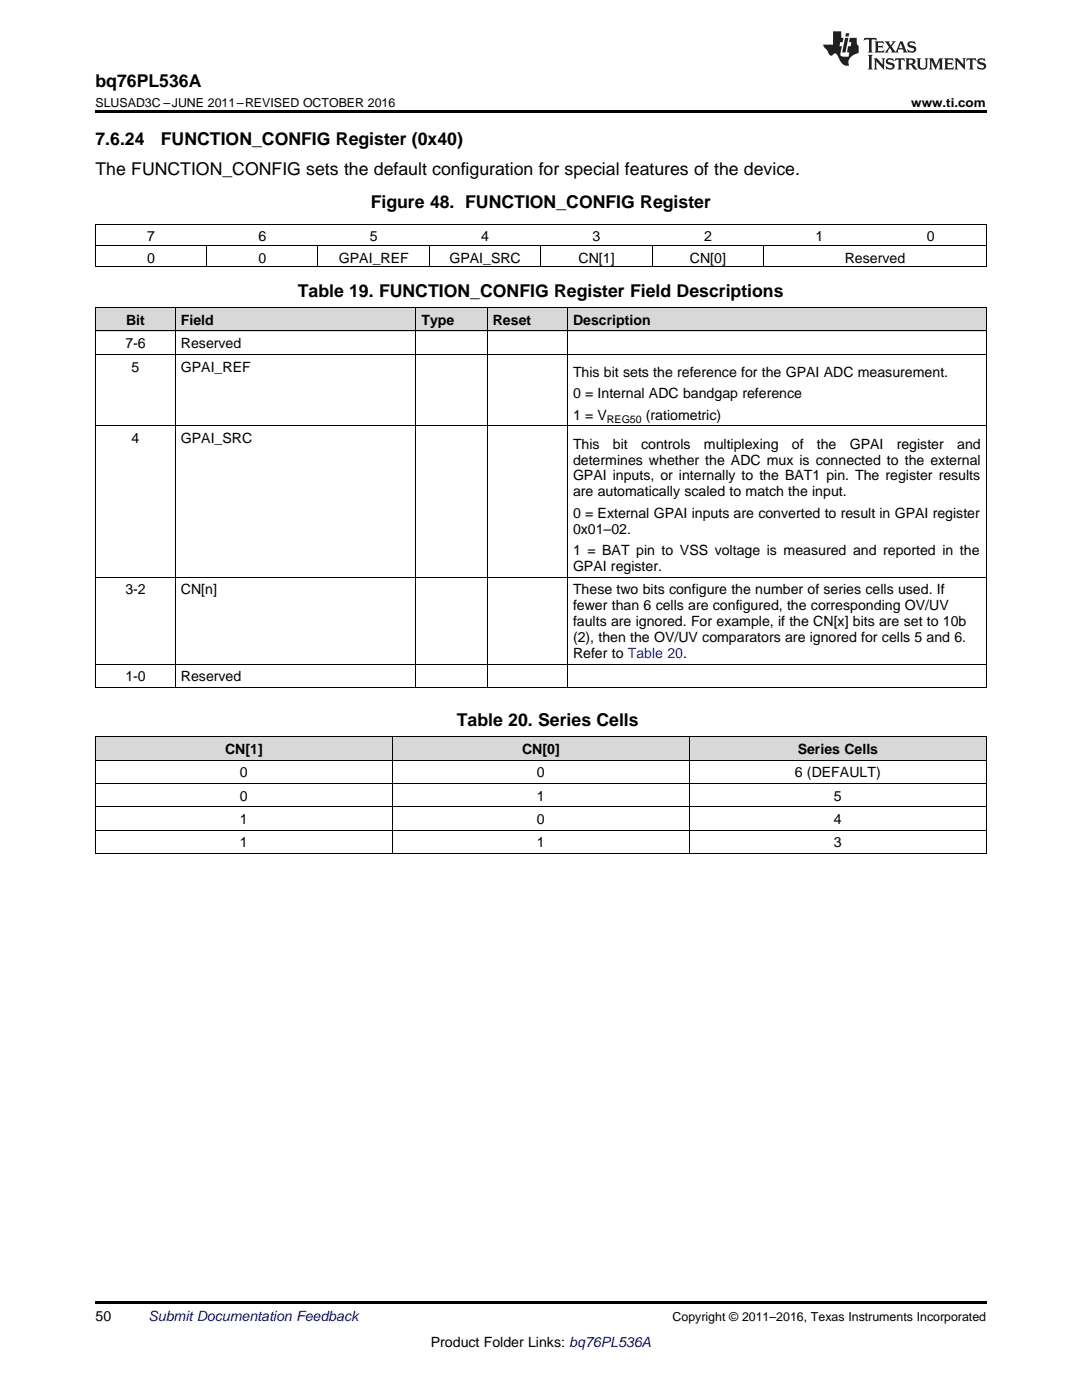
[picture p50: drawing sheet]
<svg xmlns="http://www.w3.org/2000/svg" width="216mm" height="279mm" viewBox="0 0 216 279" stroke-linecap="round" stroke-linejoin="round" font-family="sans-serif">
<defs><g id="words">
<g font-size="3.5">
<text x="19" y="17.3">bq76PL536A</text>
<text x="19" y="28.9">7.6.24</text>
<text x="32.1" y="28.9">FUNCTION_CONFIG Register (0x40)</text>
<text x="19" y="34.9">The FUNCTION_CONFIG sets the default configuration for special features of the device.</text>
<text x="74" y="41.6">Figure 48. FUNCTION_CONFIG Register</text>
<text x="59.4" y="59.3">Table 19. FUNCTION_CONFIG Register Field Descriptions</text>
<text x="91.2" y="145">Table 20. Series Cells</text>
</g>
<g font-size="2.8">
<text x="29.4" y="48.2">7</text>
<text x="29.4" y="52.4">0</text>
<text x="51.6" y="48.2">6</text>
<text x="51.6" y="52.4">0</text>
<text x="67.6" y="52.4">GPAI_REF</text>
<text x="73.8" y="48.2">5</text>
<text x="89.7" y="52.4">GPAI_SRC</text>
<text x="96" y="48.2">4</text>
<text x="115.4" y="52.4">CN[1]</text>
<text x="118.3" y="48.2">3</text>
<text x="137.7" y="52.4">CN[0]</text>
<text x="140.5" y="48.2">2</text>
<text x="162.7" y="48.2">1</text>
<text x="168.6" y="52.4">Reserved</text>
<text x="184.9" y="48.2">0</text>
<text x="25.2" y="64.8">Bit</text>
<text x="36.1" y="64.8">Field</text>
<text x="84.1" y="64.8">Type</text>
<text x="98.3" y="64.8">Reset</text>
<text x="114.3" y="64.8">Description</text>
<text x="25" y="69.5">7-6</text>
<text x="36.1" y="69.5">Reserved</text>
<text x="26.2" y="74.2">5</text>
<text x="36.1" y="74.2">GPAI_REF</text>
<text x="114.3" y="75.2">This bit sets the reference for the GPAI ADC measurement.</text>
<text x="114.3" y="79.5">0 = Internal ADC bandgap reference</text>
<text x="114.3" y="83.8">1 = V</text>
<text x="128.9" y="83.8">(ratiometric)</text>
<text x="26.2" y="88.4">4</text>
<text x="36.1" y="88.4">GPAI_SRC</text>
<text x="114.3" y="89.5">This</text>
<text x="122.3" y="89.5">bit</text>
<text x="127.9" y="89.5">controls</text>
<text x="140.5" y="89.5">multiplexing</text>
<text x="158" y="89.5">of</text>
<text x="163" y="89.5">the</text>
<text x="169.6" y="89.5">GPAI</text>
<text x="178.9" y="89.5">register</text>
<text x="191" y="89.5">and</text>
<text x="114.3" y="92.7">determines whether the ADC mux is connected to the external</text>
<text x="114.3" y="95.9">GPAI inputs, or internally to the BAT1 pin. The register results</text>
<text x="114.3" y="99.1">are automatically scaled to match the input.</text>
<text x="114.3" y="103.3">0 = External GPAI inputs are converted to result in GPAI register</text>
<text x="114.3" y="106.5">0x01–02.</text>
<text x="114.3" y="110.8">1 = BAT pin to VSS voltage is measured and reported in the</text>
<text x="114.3" y="113.9">GPAI register.</text>
<text x="25" y="118.6">3-2</text>
<text x="36.1" y="118.6">CN[n]</text>
<text x="114.3" y="118.6">These two bits configure the number of series cells used. If</text>
<text x="114.3" y="121.8">fewer than 6 cells are configured, the corresponding OV/UV</text>
<text x="114.3" y="125">faults are ignored. For example, if the CN[x] bits are set to 10b</text>
<text x="114.3" y="128.1">(2), then the OV/UV comparators are ignored for cells 5 and 6.</text>
<text x="114.3" y="131.3">Refer to Table 20.</text>
<text x="25" y="136">1-0</text>
<text x="36.1" y="136">Reserved</text>
<text x="44.9" y="150.5">CN[1]</text>
<text x="47.9" y="155.1">0</text>
<text x="104.2" y="150.5">CN[0]</text>
<text x="107.1" y="155.1">0</text>
<text x="158.6" y="155.1">6 (DEFAULT)</text>
<text x="159.2" y="150.5">Series Cells</text>
<text x="47.9" y="159.8">0</text>
<text x="107.1" y="159.8">1</text>
<text x="166.4" y="159.8">5</text>
<text x="47.9" y="164.4">1</text>
<text x="107.1" y="164.4">0</text>
<text x="166.4" y="164.4">4</text>
<text x="47.9" y="169.1">1</text>
<text x="107.1" y="169.1">1</text>
<text x="166.4" y="169.1">3</text>
<text x="19" y="263.6">50</text>
<text x="86" y="268.9">Product Folder Links: bq76PL536A</text>
</g>
<text font-size="2.8" fill="#0000c8" x="29.6" y="263.6">Submit Documentation Feedback</text>
<g font-size="2.5">
<text x="19" y="21.4">SLUSAD3C –JUNE 2011–REVISED OCTOBER 2016</text>
<text x="181.8" y="21.4">www.ti.com</text>
<text x="134.2" y="263.6">Copyright © 2011–2016, Texas Instruments Incorporated</text>
</g>
<text font-size="2.1" x="121.1" y="84.3">REG50</text>
</g></defs>
<g fill="#d8d8d8">
<path d="M19 147.1h59.3v4.6h-59.3z"/>
<path d="M78.3 147.1h59.3v4.6h-59.3z"/>
<path d="M137.6 147.1h59.2v4.6h-59.2z"/>
<path d="M19 61.5h16v4.6h-16z"/>
<path d="M35 61.5h48v4.6h-48z"/>
<path d="M83 61.5h14.3v4.6h-14.3z"/>
<path d="M97.3 61.5h16v4.6h-16z"/>
<path d="M113.3 61.5h83.5v4.6h-83.5z"/>
</g>
<path d="M19 22h177.8v.5h-177.8zM19 137.2h.2zM82.9 137.2h.1zM97.2 137.2h.1zM113.2 137.2h.1zM196.7 137.2h.1zM19 170.3l.2 .1zM137.5 170.3l.1 .1zM196.7 170.3l.1 .1zM19 259.7h177.8v.5h-177.8z" fill="#000"/>
<g fill="none" stroke="#000" stroke-width=".2">
<path d="M19 53.2h177.8M19 48.9h177.8M19 44.7h177.8M19.1 44.8v8.4M41.2 49v4.2M63.4 49v4.2M85.7 49v4.2M107.9 49v4.2M130.1 49v4.2M152.3 49v4.2M196.8 44.8v8.4M19 61.4h177.8v75.8"/>
<path d="M19 70.7h177.8M19 66.1h177.8M19.1 61.4v75.8M35 61.4v75.8M83 61.4v75.8M97.2 61.4v75.8M113.2 61.4v75.8M19 85h177.8M19 115.2h177.8M19 137.2h177.8M19 132.5h177.8M19 156.3h177.8"/>
<path d="M19 151.7h177.8M19 147h177.8M19.1 147v23.4M78.3 147v23.4M137.5 147v23.4M196.8 147v23.4M19 170.3h177.8M19 165.6h177.8M19 161h177.8"/>
</g>
<g fill="#231f20">
<path d="M172.5 7.6l-.1 .5 .4-.2h.6v.1v2.1l-.2 .4h.9l-.2-.4v-2.1l.1-.1h.5l.5 .2-.2-.5zM174.5 8.3l.2 .3v1.5l-.2 .4h1.8l.2-.6a1.04 1.04 0 0 1-1.3 .2v-.7h.6l.3 .2v-.6l-.3 .2h-.6v-.6l.8-.1 .4 .3-.2-.5zM176.5 8.3l.9 1.1-.9 1.1h.8l-.2-.2 .4-.7 .5 .7-.2 .2h1.5l-.2-.2 .2-.4h.9l.1 .4-.2 .2h1l-.3-.3-.7-1.9h-.5l-.9 2-.8-1 .9-1h-.8l.1 .3-.4 .5-.3-.6 .1-.2zM179.7 8.6l.4 1h-.7zM181.3 8.4a.63 .63 0 0 0-.2 .7 .63 .63 0 0 0 .6 .4l.6 .2 .1 .2a.75 .75 0 0 1-.7 .4 .75 .75 0 0 1-.6-.5l.1 .7 .1-.1a1.11 1.11 0 0 0 1.5-.6 1.13 1.13 0 0 0-1.2-.8l-.1-.4a1.04 1.04 0 0 1 1.2 .2l-.2-.5-.2 .1-.4-.2zM173.2 10.9l.2 .4v2.2l-.2 .4h1l-.3-.4v-2.2l.3-.4zM174.3 11.6l.3 .4v1.5l-.3 .4h.8l-.2-.4v-1.3l1.5 1.7v-1.9l.2-.4h-.7l.2 .4v.9l-1.1-1.3zM177 11.8a.62 .62 0 0 0-.2 .7 .62 .62 0 0 0 .6 .4l.6 .1 .1 .3a.76 .76 0 0 1-.7 .3 .76 .76 0 0 1-.7-.4l.2 .7 .1-.1a1.11 1.11 0 0 0 1.5-.6 1.13 1.13 0 0 0-1.2-.8l-.1-.4a1.04 1.04 0 0 1 1.2 .2l-.2-.6-.2 .1-.5-.1zM178.7 11.6l-.2 .6a.61 .61 0 0 1 .8-.3v1.6l-.2 .4h.9l-.2-.4v-1.6a.63 .63 0 0 1 .7 .3l-.1-.6zM180.6 11.6l.3 .4v1.5l-.3 .4h1l-.2-.2-.1-.8 .6 .2a.76 .76 0 0 0 1.2 .7l-1-1a.58 .58 0 0 0 .6-.5 .58 .58 0 0 0-.5-.6zM181.4 11.9h.1a.45 .45 0 0 1 .5 .1 .45 .45 0 0 1 .1 .5l-.8 .2zM182.9 11.6l.2 .2a2.17 2.17 0 0 0 .3 1.9 .99 .99 0 0 0 1.6-.6v-1.1l.2-.4h-.7l.2 .2a1.92 1.92 0 0 1-.2 1.8 .6 .6 0 0 1-.9-.5v-1.1l.2-.4zM185.4 11.6l.2 .4v1.5l-.2 .4h.7l-.2-.4v-1.4l.8 1.8 .8-1.8v1.4l-.2 .4h.9l-.2-.4v-1.5l.2-.4h-.8l-.6 1.5-.6-1.5zM188.4 11.6l.2 .4v1.5l-.2 .4h1.8l.1-.6a1.04 1.04 0 0 1-1.2 .1v-.6h.5l.4 .2v-.6l-.4 .2h-.5v-.7h.8l.3 .3-.1-.6zM190.5 11.6l.2 .4v1.5l-.2 .4h.7l-.2-.4v-1.3l1.5 1.7v-1.9l.2-.4h-.7l.2 .4v.9l-1.1-1.3zM192.9 11.6l-.1 .6a.61 .61 0 0 1 .7-.3l.1 1.6-.3 .4h1l-.3-.4 .1-1.6a.63 .63 0 0 1 .7 .3l-.1-.6zM195.2 11.8a.62 .62 0 0 0-.2 .7 .62 .62 0 0 0 .6 .4l.6 .1 .1 .3a.76 .76 0 0 1-.7 .3 .76 .76 0 0 1-.6-.4l.1 .7 .1-.1a1.11 1.11 0 0 0 1.6-.6 1.13 1.13 0 0 0-1.3-.8l-.1-.4a1.04 1.04 0 0 1 1.2 .2l-.1-.6-.2 .1-.5-.1z"/>
<path d="M166.2 6.3v2.6h-1.9v.4l.8 .9a.91 .91 0 0 0 1 .8 .56 .56 0 0 1 .5-.3 .56 .56 0 0 1 .5 .3l.4 .8a1.53 1.53 0 0 0 1.9 1.2 1.54 1.54 0 0 1 1-2.1l.9-.3v-1.4a1.52 1.52 0 0 1-.4-1.6h-1.3l-.2 .8h.5l-.2 .8h-.5l-.1 1v.2l.4 .1-.2 .8a1.93 1.93 0 0 1-1.6-.3l.3-1.8h-.5l.2-.8h.4l.2-.8h-.4v-1.3zM168.6 7.6l-.6 2.9h.7l.6-2.9zM168.8 6.6l-.1 .7h.6l.2-.7z"/>
</g>
<use href="#words"/>
</svg>
